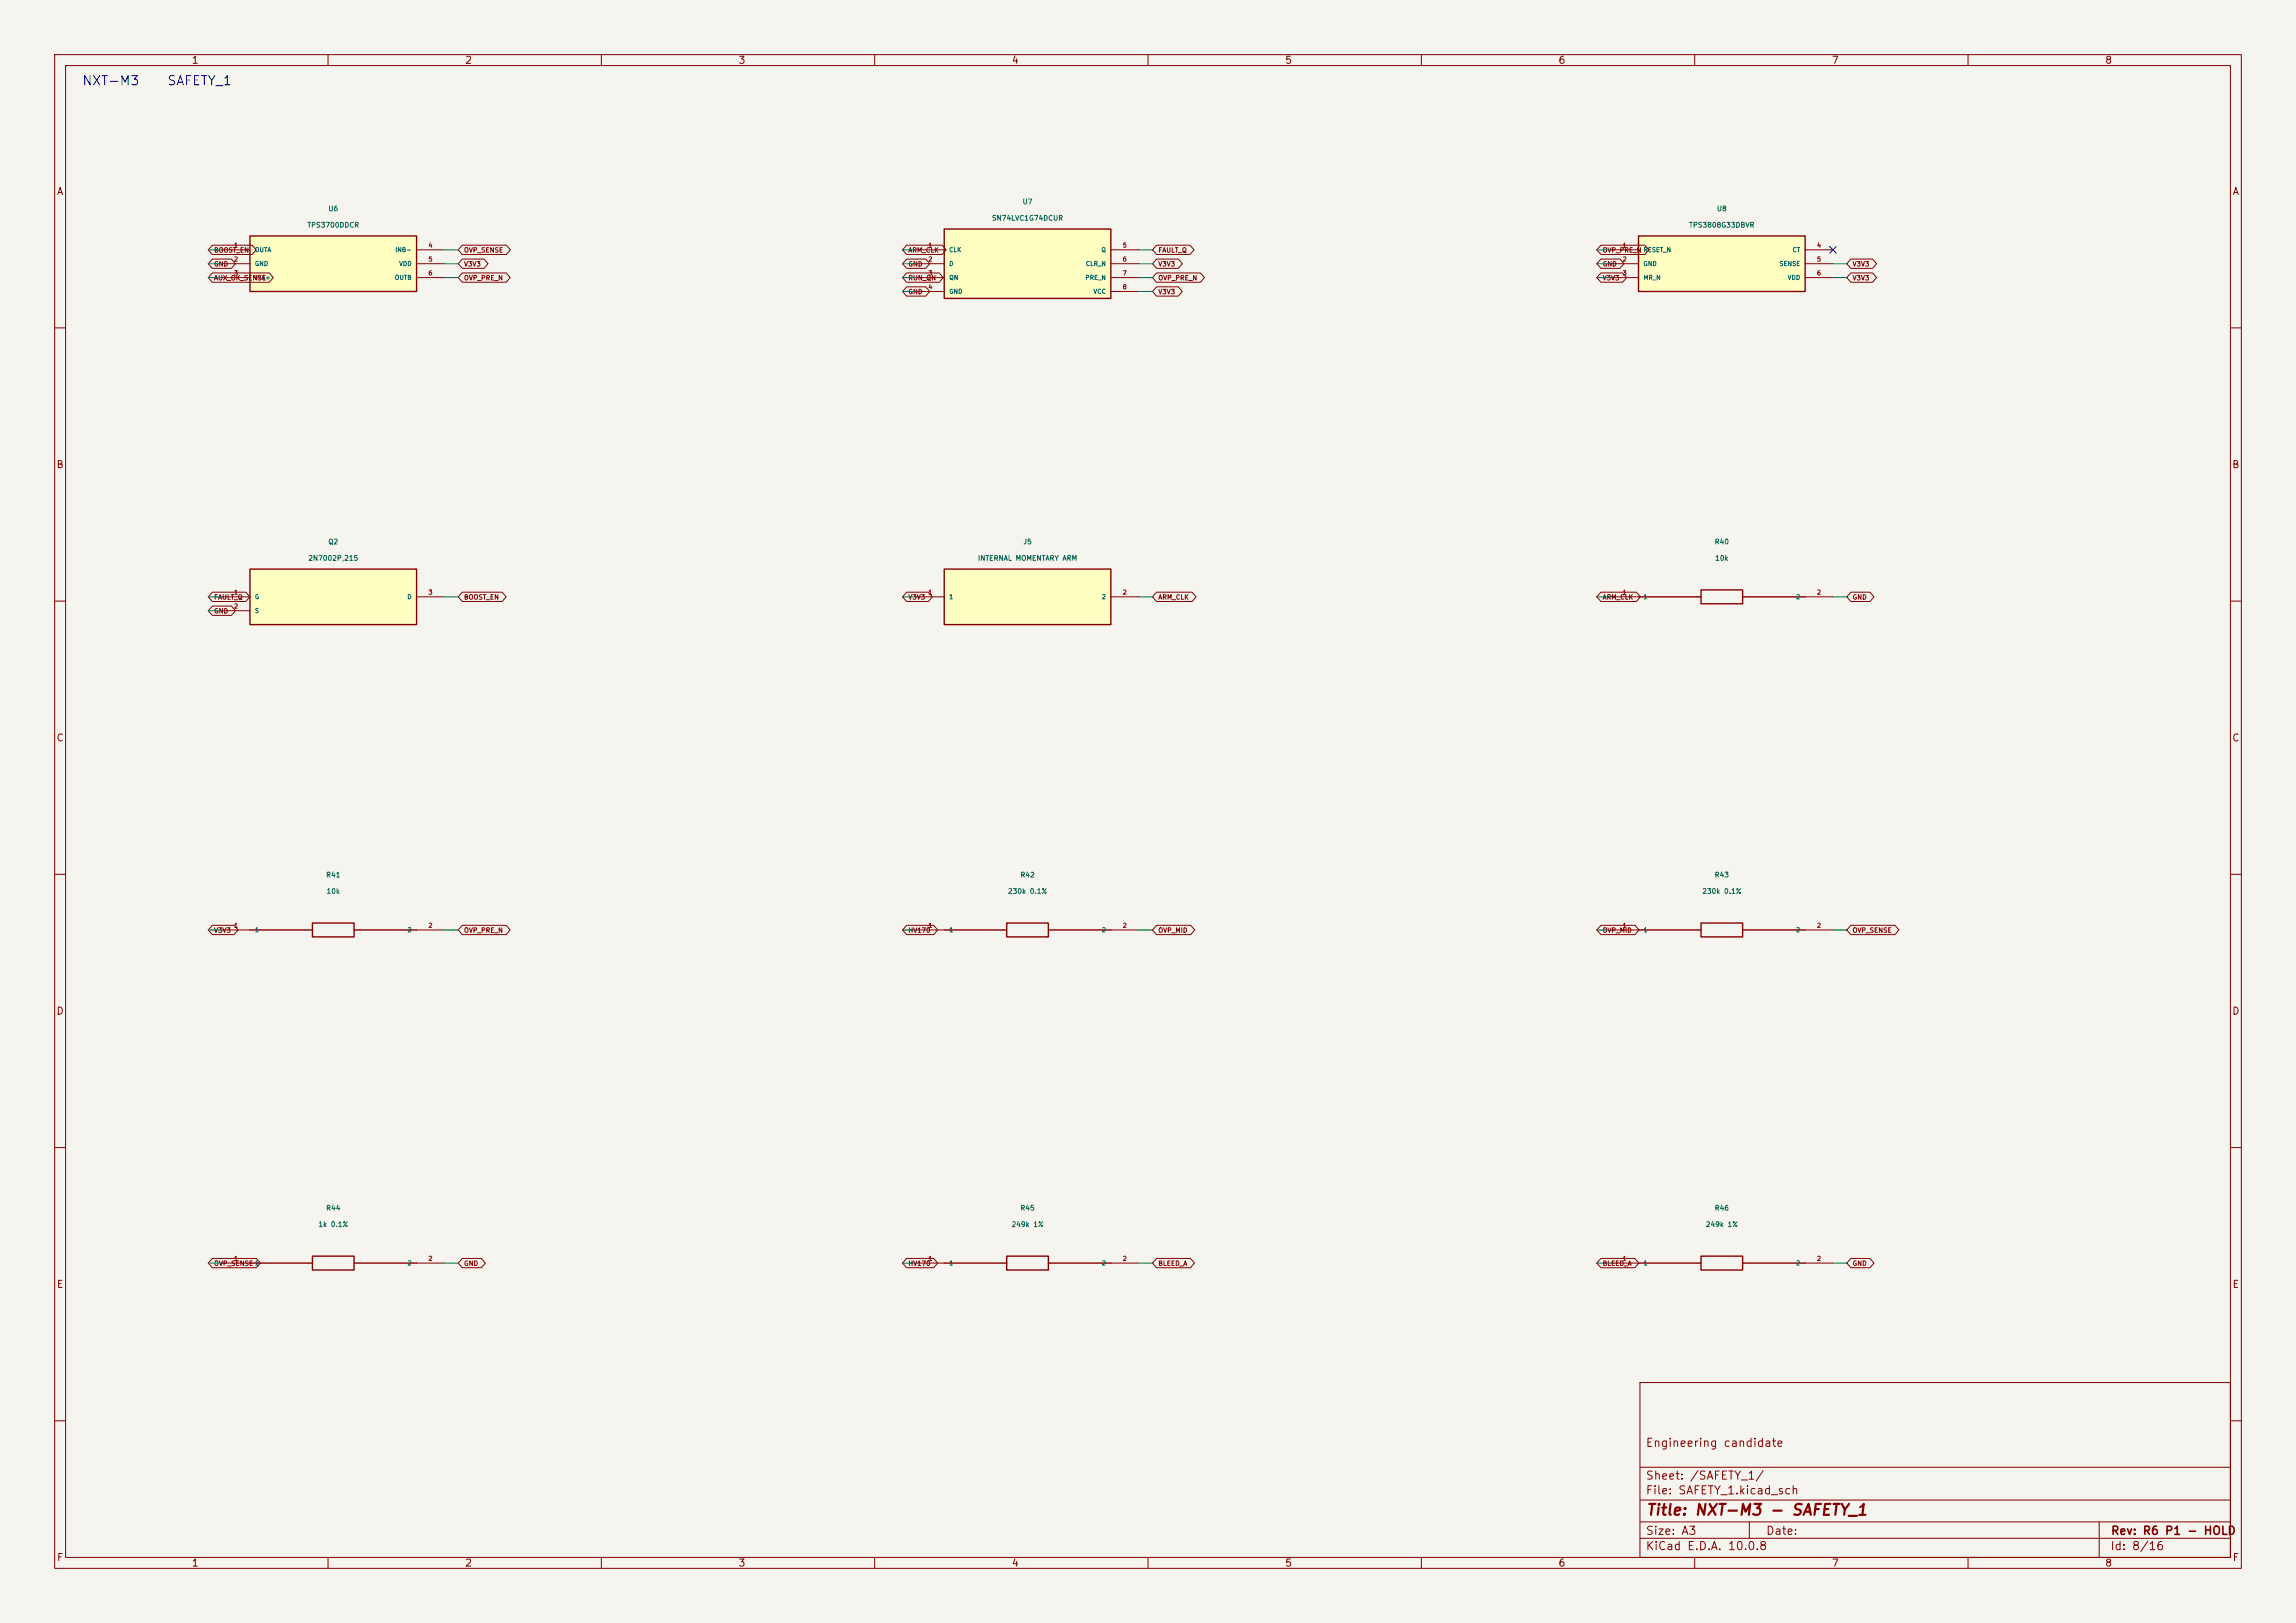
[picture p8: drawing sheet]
<svg xmlns="http://www.w3.org/2000/svg" width="420mm" height="297mm" viewBox="0 0 420 297" stroke-linecap="round" stroke-linejoin="round" font-family="sans-serif">
<defs><g id="words">
<text font-size="2" fill="#840000" x="301" y="277.8">Title: NXT-M3 - SAFETY_1</text>
<g font-size="1.7" fill="#0000c2">
<text x="14.9" y="16">NXT-M3</text>
<text x="30.5" y="16">SAFETY_1</text>
</g>
<g font-size="1.5" fill="#840000">
<text x="300.9" y="265.1">Engineering candidate</text>
<text x="300.9" y="273.8">File: SAFETY_1.kicad_sch</text>
<text x="300.9" y="271.1">Sheet: /SAFETY_1/</text>
<text x="300.9" y="281.2">Size: A3</text>
<text x="322.9" y="281.2">Date:</text>
<text x="386" y="281.2">Rev: R6 P1 - HOLD</text>
<text x="300.9" y="284">KiCad E.D.A. 10.0.8</text>
<text x="385.9" y="284">Id: 8/16</text>
</g>
<g font-size="1.3" fill="#840000">
<text x="35" y="12">1</text>
<text x="85" y="12">2</text>
<text x="135" y="12">3</text>
<text x="185" y="12">4</text>
<text x="235" y="12">5</text>
<text x="285" y="12">6</text>
<text x="335" y="12">7</text>
<text x="385" y="12">8</text>
<text x="10.3" y="36">A</text>
<text x="408.3" y="36">A</text>
<text x="10.2" y="86">B</text>
<text x="408.2" y="86">B</text>
<text x="10.2" y="136">C</text>
<text x="408.2" y="136">C</text>
<text x="10.2" y="186">D</text>
<text x="408.2" y="186">D</text>
<text x="10.3" y="236">E</text>
<text x="408.3" y="236">E</text>
<text x="10.3" y="286">F</text>
<text x="35" y="287">1</text>
<text x="85" y="287">2</text>
<text x="135" y="287">3</text>
<text x="185" y="287">4</text>
<text x="235" y="287">5</text>
<text x="285" y="287">6</text>
<text x="335" y="287">7</text>
<text x="385" y="287">8</text>
<text x="408.3" y="286">F</text>
</g>
<g font-size=".9" fill="#006464">
<text x="56.1" y="41.9">TPS3700DDCR</text>
<text x="60" y="38.9">U6</text>
<text x="181.4" y="40.6">SN74LVC1G74DCUR</text>
<text x="187" y="37.6">U7</text>
<text x="308.9" y="41.9">TPS3808G33DBVR</text>
<text x="314" y="38.9">U8</text>
<text x="60" y="99.8">Q2</text>
<text x="187.1" y="99.8">J5</text>
<text x="313.6" y="99.8">R40</text>
<text x="56.3" y="102.8">2N7002P,215</text>
<text x="178.8" y="102.8">INTERNAL MOMENTARY ARM</text>
<text x="313.6" y="102.8">10k</text>
<text x="59.6" y="160.8">R41</text>
<text x="186.6" y="160.8">R42</text>
<text x="313.6" y="160.8">R43</text>
<text x="59.6" y="163.8">10k</text>
<text x="184.3" y="163.8">230k 0.1%</text>
<text x="311.3" y="163.8">230k 0.1%</text>
<text x="59.6" y="221.7">R44</text>
<text x="186.6" y="221.7">R45</text>
<text x="313.6" y="221.7">R46</text>
<text x="58.1" y="224.7">1k 0.1%</text>
<text x="184.9" y="224.7">249k 1%</text>
<text x="311.9" y="224.7">249k 1%</text>
</g>
<g font-size=".9" fill="#840000">
<text x="39.1" y="46.4">BOOST_EN</text>
<text x="84.8" y="46.4">OVP_SENSE</text>
<text x="166.1" y="46.4">ARM_CLK</text>
<text x="211.8" y="46.4">FAULT_Q</text>
<text x="293.1" y="46.4">OVP_PRE_N RESET_N</text>
<text x="39.1" y="49">GND</text>
<text x="39.1" y="51.5">AUX_OK_SENSE</text>
<text x="84.8" y="49">V3V3</text>
<text x="84.8" y="51.5">OVP_PRE_N</text>
<text x="166.1" y="49">GND</text>
<text x="166.1" y="51.5">RUN_QN</text>
<text x="211.8" y="51.5">OVP_PRE_N</text>
<text x="211.8" y="49">V3V3</text>
<text x="293.1" y="49">GND</text>
<text x="293.1" y="51.5">V3V3</text>
<text x="338.8" y="49">V3V3</text>
<text x="338.8" y="51.5">V3V3</text>
<text x="166.1" y="54">GND</text>
<text x="211.8" y="54">V3V3</text>
<text x="39.1" y="109.9">FAULT_Q</text>
<text x="39.1" y="112.5">GND</text>
<text x="84.8" y="109.9">BOOST_EN</text>
<text x="166.1" y="109.9">V3V3</text>
<text x="211.8" y="109.9">ARM_CLK</text>
<text x="293.1" y="109.9">ARM_CLK</text>
<text x="338.8" y="109.9">GND</text>
<text x="39.1" y="170.9">V3V3</text>
<text x="84.8" y="170.9">OVP_PRE_N</text>
<text x="166.1" y="170.9">HV170</text>
<text x="211.8" y="170.9">OVP_MID</text>
<text x="293.1" y="170.9">OVP_MID</text>
<text x="338.8" y="170.9">OVP_SENSE</text>
<text x="39.1" y="231.8">OVP_SENSE 1</text>
<text x="84.8" y="231.8">GND</text>
<text x="166.1" y="231.8">HV170</text>
<text x="211.8" y="231.8">BLEED_A</text>
<text x="293.1" y="231.8">BLEED_A</text>
<text x="338.8" y="231.8">GND</text>
</g>
<g font-size=".8" fill="#a90000">
<text x="42.7" y="45.5">1</text>
<text x="78.3" y="45.5">4</text>
<text x="169.7" y="45.5">1</text>
<text x="205.3" y="45.5">5</text>
<text x="296.7" y="45.5">1</text>
<text x="332.3" y="45.5">4</text>
<text x="42.7" y="48">2</text>
<text x="42.7" y="50.6">3</text>
<text x="78.3" y="48">5</text>
<text x="78.3" y="50.6">6</text>
<text x="169.7" y="48">2</text>
<text x="169.7" y="50.6">3</text>
<text x="169.7" y="53.1">4</text>
<text x="205.3" y="48">6</text>
<text x="205.3" y="50.6">7</text>
<text x="205.3" y="53.1">8</text>
<text x="296.7" y="48">2</text>
<text x="296.7" y="50.6">3</text>
<text x="332.3" y="48">5</text>
<text x="332.3" y="50.6">6</text>
<text x="42.7" y="109">1</text>
<text x="42.7" y="111.5">2</text>
<text x="78.3" y="109">3</text>
<text x="169.7" y="109">1</text>
<text x="205.3" y="109">2</text>
<text x="296.7" y="109">1</text>
<text x="332.3" y="109">2</text>
<text x="42.7" y="170">1</text>
<text x="78.3" y="170">2</text>
<text x="169.7" y="170">1</text>
<text x="205.3" y="170">2</text>
<text x="296.7" y="170">1</text>
<text x="332.3" y="170">2</text>
<text x="42.7" y="230.9">1</text>
<text x="78.3" y="230.9">2</text>
<text x="169.7" y="230.9">1</text>
<text x="205.3" y="230.9">2</text>
<text x="296.7" y="230.9">1</text>
<text x="332.3" y="230.9">2</text>
</g>
<g font-size=".8" fill="#006464">
<text x="46.5" y="46.3">OUTA</text>
<text x="72.2" y="46.3">INB-</text>
<text x="173.5" y="46.3">CLK</text>
<text x="201.4" y="46.3">Q</text>
<text x="327.8" y="46.3">CT</text>
<text x="46.5" y="48.9">GND</text>
<text x="46.5" y="51.4">INA+</text>
<text x="72.1" y="51.4">OUTB</text>
<text x="72.9" y="48.9">VDD</text>
<text x="173.5" y="48.9">D</text>
<text x="173.5" y="51.4">QN</text>
<text x="173.5" y="53.9">GND</text>
<text x="198.4" y="51.4">PRE_N</text>
<text x="198.5" y="48.9">CLR_N</text>
<text x="199.9" y="53.9">VCC</text>
<text x="300.5" y="48.9">GND</text>
<text x="300.5" y="51.4">MR_N</text>
<text x="325.4" y="48.9">SENSE</text>
<text x="326.9" y="51.4">VDD</text>
<text x="46.5" y="109.8">G</text>
<text x="46.5" y="112.4">S</text>
<text x="74.4" y="109.8">D</text>
<text x="173.5" y="109.8">1</text>
<text x="201.5" y="109.8">2</text>
<text x="300.5" y="109.8">1</text>
<text x="328.5" y="109.8">2</text>
<text x="46.5" y="170.8">1</text>
<text x="74.5" y="170.8">2</text>
<text x="173.5" y="170.8">1</text>
<text x="201.5" y="170.8">2</text>
<text x="300.5" y="170.8">1</text>
<text x="328.5" y="170.8">2</text>
<text x="74.5" y="231.7">2</text>
<text x="173.5" y="231.7">1</text>
<text x="201.5" y="231.7">2</text>
<text x="300.5" y="231.7">1</text>
<text x="328.5" y="231.7">2</text>
</g>
</g></defs>
<path d="M0 0h420v297h-420z" fill="#f5f4ef" stroke="#f5f4ef" stroke-width=".18"/>
<g fill="none" stroke="#840000" stroke-width=".18">
<path d="M10 10h400v277h-400zM12 12h396v273h-396zM60 10v2M110 10v2M160 10v2M210 10v2M260 10v2M310 10v2M360 10v2M10 60h2M408 60h2M10 110h2"/>
<path d="M408 110h2M10 160h2M408 160h2M10 210h2M408 210h2M300 253h108v32h-108zM10 260h2M300 278.5h108M300 274.5h108M300 268.5h108M320 278.5v3M384 278.5v6.5"/>
<path d="M408 260h2M60 285v2M110 285v2M160 285v2M210 285v2M260 285v2M300 281.5h108M310 285v2M360 285v2"/>
</g>
<path d="M299.7 43.2h30.5v10.1h-30.5z" fill="#ffffc2"/>
<path d="M299.7 43.2h30.5v10.1h-30.5zM299.7 109.2h11.4M311.1 108h7.7v2.5h-7.7zM318.8 109.2h11.4M45.7 170.2h11.4M57.1 168.9h7.7v2.6h-7.7zM64.8 170.2h11.4" fill="none" stroke="#840000" stroke-width=".25"/>
<path d="M294.6 45.7h5.1M294.6 48.3h5.1M294.6 50.8h5.1M330.2 45.7h5.1M330.2 48.3h5.1M330.2 50.8h5.1M294.6 109.2h5.1M330.2 109.2h5.1M40.6 170.2h5.1M76.2 170.2h5.1" fill="none" stroke="#840000" stroke-width=".18"/>
<path d="M45.7 43.2h30.5v10.1h-30.5z" fill="#ffffc2"/>
<path d="M45.7 43.2h30.5v10.1h-30.5z" fill="none" stroke="#840000" stroke-width=".25"/>
<path d="M40.6 45.7h5.1M40.6 48.3h5.1M40.6 50.8h5.1M76.2 45.7h5.1M76.2 48.3h5.1M76.2 50.8h5.1" fill="none" stroke="#840000" stroke-width=".18"/>
<path d="M45.7 104.1h30.5v10.2h-30.5z" fill="#ffffc2"/>
<path d="M45.7 104.1h30.5v10.2h-30.5zM299.7 170.2h11.4M311.1 168.9h7.7v2.6h-7.7zM318.8 170.2h11.4M172.7 231.1h11.4M184.1 229.9h7.7v2.5h-7.7zM191.8 231.1h11.4M299.7 231.1h11.4M311.1 229.9h7.7v2.5h-7.7zM318.8 231.1h11.4" fill="none" stroke="#840000" stroke-width=".25"/>
<path d="M40.6 109.2h5.1M40.6 111.8h5.1M76.2 109.2h5.1M294.6 170.2h5.1M330.2 170.2h5.1M167.6 231.1h5.1M203.2 231.1h5.1M294.6 231.1h5.1M330.2 231.1h5.1" fill="none" stroke="#840000" stroke-width=".18"/>
<path d="M172.7 41.9h30.5v12.7h-30.5z" fill="#ffffc2"/>
<path d="M172.7 41.9h30.5v12.7h-30.5z" fill="none" stroke="#840000" stroke-width=".25"/>
<path d="M167.6 45.7h5.1M167.6 48.3h5.1M167.6 50.8h5.1M167.6 53.3h5.1M203.2 45.7h5.1M203.2 48.3h5.1M203.2 50.8h5.1M203.2 53.3h5.1" fill="none" stroke="#840000" stroke-width=".18"/>
<path d="M172.7 104.1h30.5v10.2h-30.5z" fill="#ffffc2"/>
<path d="M172.7 104.1h30.5v10.2h-30.5zM172.7 170.2h11.4M184.1 168.9h7.7v2.6h-7.7zM191.8 170.2h11.4M45.7 231.1h11.4M57.1 229.9h7.7v2.5h-7.7zM64.8 231.1h11.4" fill="none" stroke="#840000" stroke-width=".25"/>
<g fill="none" stroke="#840000" stroke-width=".18">
<path d="M38.8 47.4h3.5l.8 .9-.8 .8h-3.5l-.7-.8zM38.8 49.9h10.4l.8 .9-.8 .9h-10.4l-.7-.9zM38.8 44.9h7.3l.8 .8-.8 .9h-7.3l-.7-.9zM84.6 47.4h3.9l.8 .9-.8 .8h-3.9l-.8-.8zM84.6 49.9h8l.7 .9-.7 .9h-8l-.8-.9zM84.6 44.9h8l.8 .8-.8 .9h-8l-.8-.9zM165.8 52.5h3.5l.8 .8-.8 .9h-3.5l-.7-.9zM165.8 44.9h6.5l.8 .8-.8 .9h-6.5l-.7-.9zM165.8 47.4h3.5l.8 .9-.8 .8h-3.5l-.7-.8zM165.8 49.9h6l.7 .9-.7 .9h-6l-.7-.9zM211.6 49.9h8l.7 .9-.7 .9h-8l-.8-.9zM211.6 44.9h6.1l.7 .8-.7 .9h-6.1l-.8-.9z"/>
<path d="M211.6 47.4h3.9l.8 .9-.8 .8h-3.9l-.8-.8zM211.6 52.5h3.9l.8 .8-.8 .9h-3.9l-.8-.9zM292.8 47.4h3.5l.8 .9-.8 .8h-3.5l-.7-.8zM292.8 49.9h4l.8 .9-.8 .9h-4l-.7-.9zM292.8 44.9h8.1l.7 .8-.7 .9h-8.1l-.7-.9zM338.6 47.4h3.9l.8 .9-.8 .8h-3.9l-.8-.8zM338.6 49.9h3.9l.8 .9-.8 .9h-3.9l-.8-.9zM38.8 108.4h6.2l.7 .8-.7 .9h-6.2l-.7-.9zM38.8 110.9h3.5l.8 .9-.8 .8h-3.5l-.7-.8zM84.6 108.4h7.3l.7 .8-.7 .9h-7.3l-.8-.9zM165.8 108.4h4l.8 .8-.8 .9h-4l-.7-.9zM167.6 109.2h5.1"/>
<path d="M203.2 109.2h5.1M211.6 108.4h6.4l.8 .8-.8 .9h-6.4l-.8-.9zM292.8 108.4h6.5l.8 .8-.8 .9h-6.5l-.7-.9zM338.6 108.4h3.4l.8 .8-.8 .9h-3.4l-.8-.9zM38.8 169.3h4l.8 .9-.8 .8h-4l-.7-.8zM84.6 169.3h8l.7 .9-.7 .8h-8l-.8-.8zM165.8 169.3h5l.7 .9-.7 .8h-5l-.7-.8zM167.6 170.2h5.1M203.2 170.2h5.1M211.6 169.3h6.2l.7 .9-.7 .8h-6.2l-.8-.8zM292.8 169.3h6.3l.7 .9-.7 .8h-6.3l-.7-.8zM338.6 169.3h8l.8 .9-.8 .8h-8l-.8-.8z"/>
<path d="M38.8 230.3h8.1l.7 .8-.7 .9h-8.1l-.7-.9zM40.6 231.1h5.1M76.2 231.1h5.1M84.6 230.3h3.4l.8 .8-.8 .9h-3.4l-.8-.9zM165.8 230.3h5l.7 .8-.7 .9h-5l-.7-.9zM211.6 230.3h6.2l.7 .8-.7 .9h-6.2l-.8-.9zM292.8 230.3h6.2l.8 .8-.8 .9h-6.2l-.7-.9zM338.6 230.3h3.4l.8 .8-.8 .9h-3.4l-.8-.9z"/>
</g>
<g fill="none" stroke="#009600" stroke-width=".18">
<path d="M38.1 50.8h2.5M38.1 48.3h2.5M38.1 45.7h2.5M81.3 50.8h2.5M81.3 48.3h2.5M81.3 45.7h2.5M165.1 50.8h2.5M165.1 53.3h2.5M165.1 48.3h2.5M165.1 45.7h2.5M208.3 50.8h2.5M208.3 53.3h2.5"/>
<path d="M208.3 48.3h2.5M208.3 45.7h2.5M292.1 50.8h2.5M292.1 48.3h2.5M292.1 45.7h2.5M335.3 50.8h2.5M335.3 48.3h2.5M38.1 111.8h2.5M38.1 109.2h2.5M81.3 109.2h2.5M165.1 109.2h2.5M208.3 109.2h2.5"/>
<path d="M292.1 109.2h2.5M335.3 109.2h2.5M38.1 170.2h2.5M81.3 170.2h2.5M165.1 170.2h2.5M208.3 170.2h2.5M292.1 170.2h2.5M335.3 170.2h2.5M38.1 231.1h2.5M81.3 231.1h2.5M165.1 231.1h2.5M208.3 231.1h2.5"/>
<path d="M292.1 231.1h2.5M335.3 231.1h2.5"/>
</g>
<path d="M334.7 45.1l1.2 1.2M335.9 45.1l-1.2 1.2" fill="none" stroke="#000084" stroke-width=".18"/>
<use href="#words"/>
</svg>
